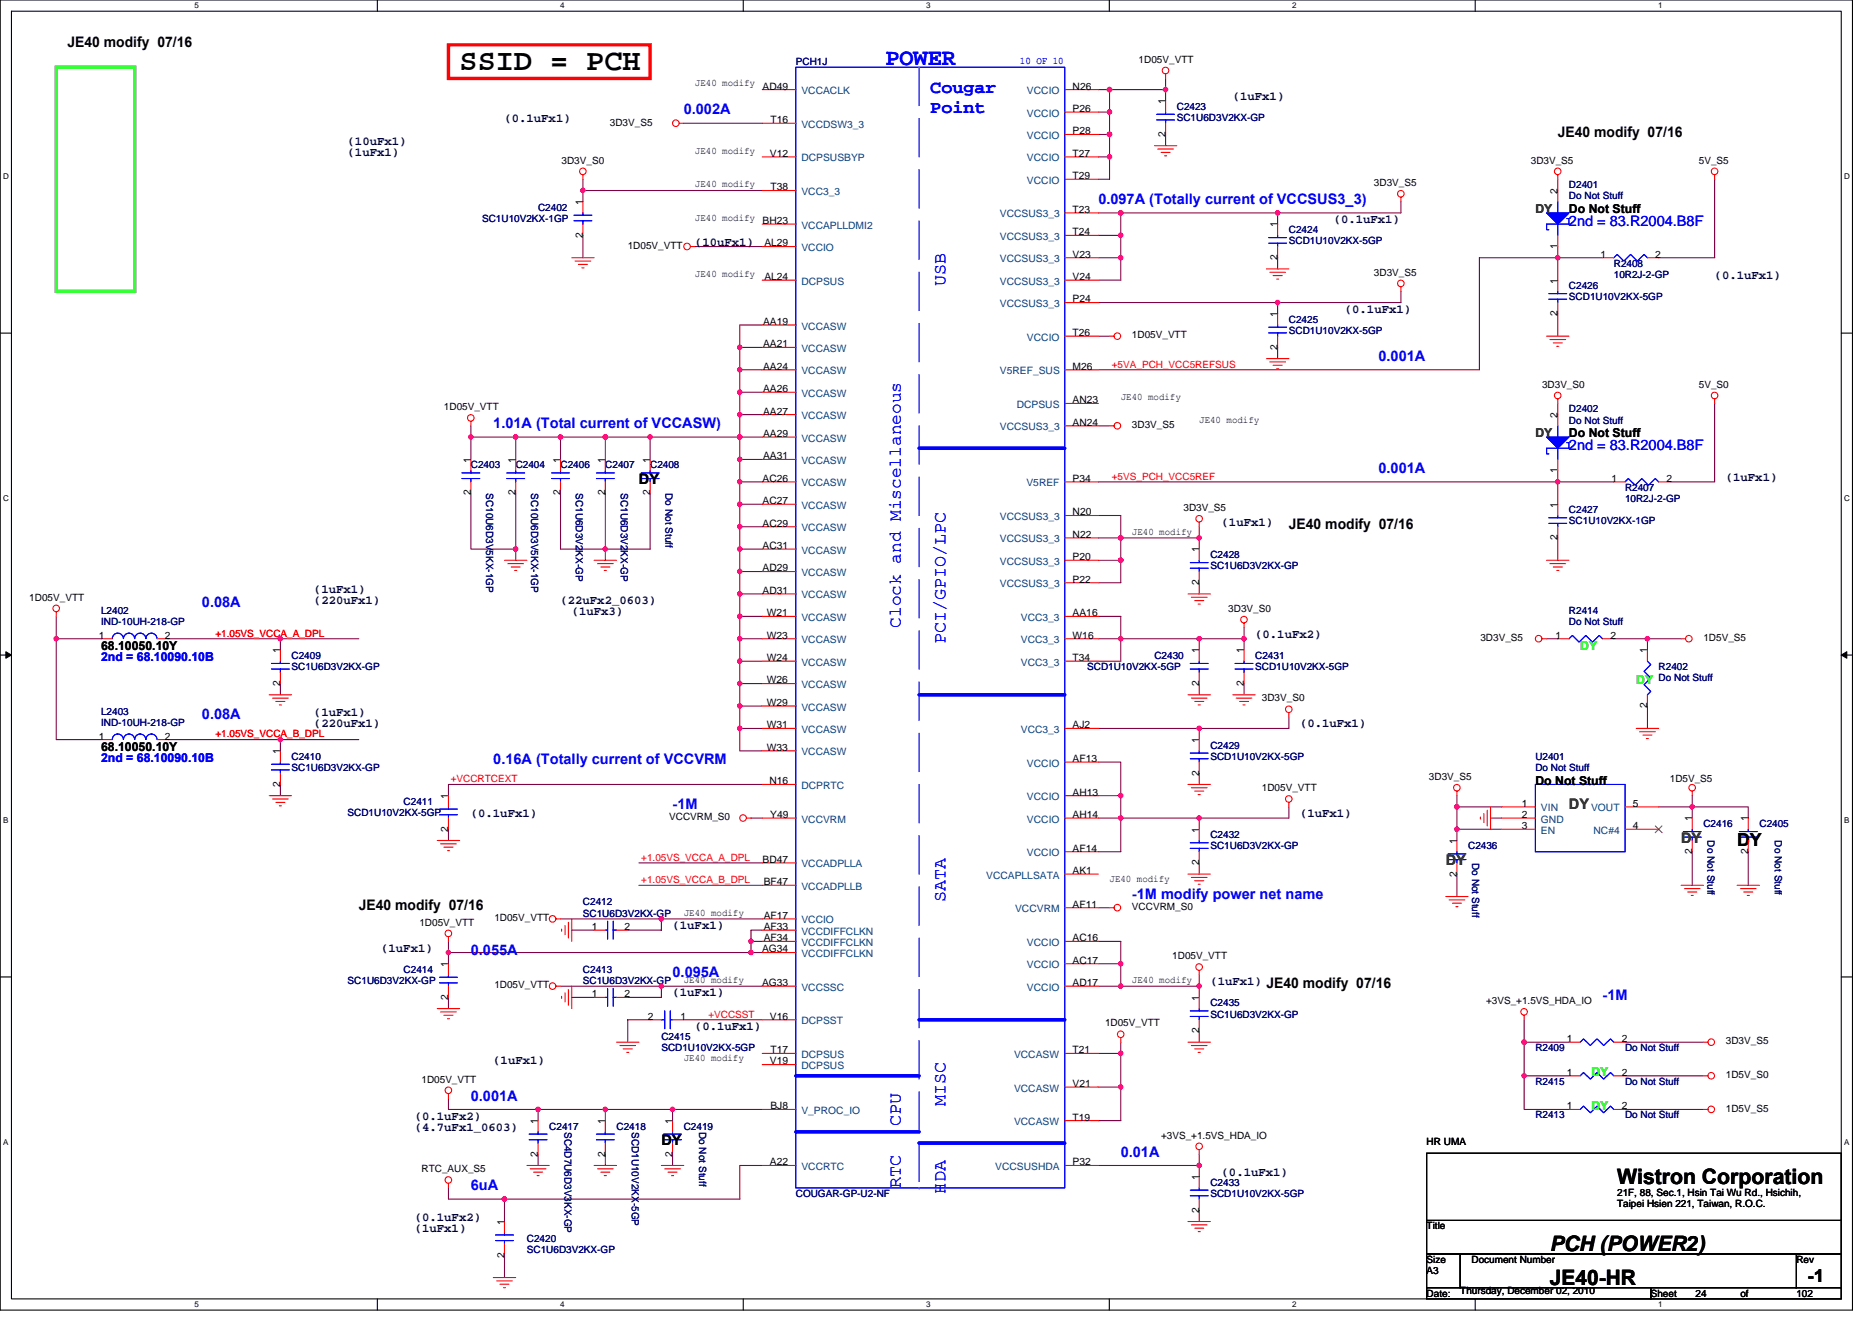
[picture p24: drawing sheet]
<svg xmlns="http://www.w3.org/2000/svg" width="297mm" height="210mm" viewBox="0 0 297 210" stroke-linecap="round" stroke-linejoin="round" font-family="sans-serif">
<defs><g id="words">
<text font-size="4.8" x="72.9" y="11.1">SSID = PCH</text>
<text font-size="3.7" fill="#00f" x="140.5" y="10.2">POWER</text>
<g font-size="3.4">
<text x="256.6" y="187.9">Wistron Corporation</text>
<text x="245.9" y="203.9">JE40-HR</text>
<text x="245.9" y="198.5">PCH (POWER2)</text>
</g>
<g font-size="2.8" fill="#00f">
<text x="147.6" y="14.8">Cougar</text>
<text x="147.6" y="18">Point</text>
<text x="150" y="45.3" transform="rotate(-90 150 45.3)">USB</text>
<text x="142.9" y="99.6" transform="rotate(-90 142.9 99.6)">Clock and Miscellaneous</text>
<text x="150" y="102.2" transform="rotate(-90 150 102.2)">PCI/GPIO/LPC</text>
<text x="150" y="143.1" transform="rotate(-90 150 143.1)">SATA</text>
<text x="142.9" y="178.7" transform="rotate(-90 142.9 178.7)">CPU</text>
<text x="150" y="175.5" transform="rotate(-90 150 175.5)">MISC</text>
<text x="142.9" y="188.5" transform="rotate(-90 142.9 188.5)">RTC</text>
<text x="150" y="189.4" transform="rotate(-90 150 189.4)">HDA</text>
</g>
<g font-size="2.8">
<text x="275.6" y="134.2">DY</text>
<text x="286.8" y="203.4">-1</text>
</g>
<g font-size="2.3">
<text x="10.7" y="7.5">JE40 modify 07/16</text>
<text x="247.2" y="21.7">JE40 modify 07/16</text>
<text x="101.4" y="76.8">DY</text>
<text x="204.5" y="83.9">JE40 modify 07/16</text>
<text x="56.9" y="144.4">JE40 modify 07/16</text>
<text x="201" y="156.8">JE40 modify 07/16</text>
<text x="104.9" y="181.7">DY</text>
</g>
<g font-size="2.3" fill="#00f">
<text x="108.5" y="18.1">0.002A</text>
<text x="174.3" y="32.4">0.097A (Totally current of VCCSUS3_3)</text>
<text x="249" y="35.9">2nd = 83.R2004.B8F</text>
<text x="218.7" y="57.3">0.001A</text>
<text x="78.3" y="67.9">1.01A (Total current of VCCASW)</text>
<text x="249" y="71.4">2nd = 83.R2004.B8F</text>
<text x="218.7" y="75">0.001A</text>
<text x="32" y="96.4">0.08A</text>
<text x="32" y="114.2">0.08A</text>
<text x="78.3" y="121.3">0.16A (Totally current of VCCVRM</text>
<text x="106.7" y="128.4">-1M</text>
<text x="179.6" y="142.6">-1M modify power net name</text>
<text x="74.7" y="151.5">0.055A</text>
<text x="106.7" y="155">0.095A</text>
<text x="254.3" y="158.6">-1M</text>
<text x="74.7" y="174.6">0.001A</text>
<text x="177.8" y="183.5">0.01A</text>
<text x="74.7" y="188.8">6uA</text>
</g>
<g font-size="2.3" fill="#008000">
<text x="249" y="128.4">DY</text>
<text x="229.4" y="137.3">DY</text>
<text x="266.7" y="133.7">DY</text>
</g>
<g font-size="1.9" fill="#000040">
<text x="195.6" y="15.9">(1uFx1)</text>
<text x="55.2" y="23">(10uFx1)</text>
<text x="80" y="19.4">(0.1uFx1)</text>
<text x="55.2" y="24.7">(1uFx1)</text>
<text x="211.6" y="35.4">(0.1uFx1)</text>
<text x="110.3" y="39">(10uFx1)</text>
<text x="272.1" y="44.3">(0.1uFx1)</text>
<text x="213.4" y="49.6">(0.1uFx1)</text>
<text x="273.9" y="76.3">(1uFx1)</text>
<text x="193.8" y="83.4">(1uFx1)</text>
<text x="49.8" y="95.9">(220uFx1)</text>
<text x="49.8" y="94.1">(1uFx1)</text>
<text x="88.9" y="95.9">(22uFx2_0603)</text>
<text x="90.7" y="97.6">(1uFx3)</text>
<text x="199.2" y="101.2">(0.1uFx2)</text>
<text x="49.8" y="113.6">(1uFx1)</text>
<text x="49.8" y="115.4">(220uFx1)</text>
<text x="206.3" y="115.4">(0.1uFx1)</text>
<text x="74.7" y="129.6">(0.1uFx1)</text>
<text x="206.3" y="129.6">(1uFx1)</text>
<text x="106.7" y="147.4">(1uFx1)</text>
<text x="60.5" y="151">(1uFx1)</text>
<text x="106.7" y="158.1">(1uFx1)</text>
<text x="192.1" y="156.3">(1uFx1)</text>
<text x="110.3" y="163.4">(0.1uFx1)</text>
<text x="78.3" y="168.8">(1uFx1)</text>
<text x="65.8" y="177.7">(0.1uFx2)</text>
<text x="65.8" y="179.4">(4.7uFx1_0603)</text>
<text x="193.8" y="186.5">(0.1uFx1)</text>
<text x="65.8" y="193.7">(0.1uFx2)</text>
<text x="65.8" y="195.4">(1uFx1)</text>
</g>
<g font-size="1.9" fill="#008000">
<text x="243.6" y="33.8">DY</text>
<text x="243.6" y="69.4">DY</text>
</g>
<g font-size="1.9">
<text x="249" y="33.8">Do Not Stuff</text>
<text x="249" y="69.4">Do Not Stuff</text>
<text x="16" y="103.2">68.10050.10Y</text>
<text x="16" y="119.2">68.10050.10Y</text>
<text x="243.6" y="124.5">Do Not Stuff</text>
</g>
<g font-size="1.9" fill="#00f">
<text x="16" y="104.9">2nd = 68.10090.10B</text>
<text x="16" y="120.9">2nd = 68.10090.10B</text>
</g>
<g font-size="1.9" fill="#0f0">
<text x="250.7" y="103.2">DY</text>
<text x="259.6" y="108.5">DY</text>
<text x="252.5" y="170.7">DY</text>
<text x="252.5" y="176.1">DY</text>
</g>
<g font-size="1.6" fill="#000080">
<text x="126.3" y="10.3">PCH1J</text>
<text x="186.7" y="17.4">C2423</text>
<text x="186.7" y="19.2">SC1U6D3V2KX-GP</text>
<text x="249" y="29.9">D2401</text>
<text x="76.5" y="35.2">SC1U10V2KX-1GP</text>
<text x="85.4" y="33.4">C2402</text>
<text x="249" y="31.6">Do Not Stuff</text>
<text x="204.5" y="37">C2424</text>
<text x="204.5" y="38.8">SCD1U10V2KX-5GP</text>
<text x="249" y="45.9">C2426</text>
<text x="249" y="47.6">SCD1U10V2KX-5GP</text>
<text x="256.1" y="42.3">R2408</text>
<text x="256.1" y="44.1">10R2J-2-GP</text>
<text x="204.5" y="51.2">C2425</text>
<text x="204.5" y="53">SCD1U10V2KX-5GP</text>
<text x="249" y="65.4">D2402</text>
<text x="249" y="67.2">Do Not Stuff</text>
<text x="74.7" y="74.3">C2403</text>
<text x="81.8" y="74.3">C2404</text>
<text x="88.9" y="74.3">C2406</text>
<text x="96.1" y="74.3">C2407</text>
<text x="103.2" y="74.3">C2408</text>
<text x="257.8" y="77.9">R2407</text>
<text x="77.1" y="78.2" transform="rotate(90 77.1 78.2)">SC10U6D3V5KX-1GP</text>
<text x="84.3" y="78.2" transform="rotate(90 84.3 78.2)">SC10U6D3V5KX-1GP</text>
<text x="91.4" y="78.2" transform="rotate(90 91.4 78.2)">SC1U6D3V2KX-GP</text>
<text x="98.5" y="78.2" transform="rotate(90 98.5 78.2)">SC1U6D3V2KX-GP</text>
<text x="105.6" y="78.2" transform="rotate(90 105.6 78.2)">Do Not Stuff</text>
<text x="249" y="81.4">C2427</text>
<text x="249" y="83.2">SC1U10V2KX-1GP</text>
<text x="257.8" y="79.7">10R2J-2-GP</text>
<text x="192.1" y="88.5">C2428</text>
<text x="192.1" y="90.3">SC1U6D3V2KX-GP</text>
<text x="16" y="97.4">L2402</text>
<text x="16" y="99.2">IND-10UH-218-GP</text>
<text x="249" y="97.4">R2414</text>
<text x="249" y="99.2">Do Not Stuff</text>
<text x="46.3" y="104.5">C2409</text>
<text x="46.3" y="106.3">SC1U6D3V2KX-GP</text>
<text x="172.5" y="106.3">SCD1U10V2KX-5GP</text>
<text x="183.2" y="104.5">C2430</text>
<text x="199.2" y="104.5">C2431</text>
<text x="199.2" y="106.3">SCD1U10V2KX-5GP</text>
<text x="263.2" y="106.3">R2402</text>
<text x="16" y="113.4">L2403</text>
<text x="263.2" y="108.1">Do Not Stuff</text>
<text x="16" y="115.2">IND-10UH-218-GP</text>
<text x="192.1" y="118.8">C2429</text>
<text x="46.3" y="120.5">C2410</text>
<text x="46.3" y="122.3">SC1U6D3V2KX-GP</text>
<text x="192.1" y="120.5">SCD1U10V2KX-5GP</text>
<text x="243.6" y="120.5">U2401</text>
<text x="243.6" y="122.3">Do Not Stuff</text>
<text x="55.2" y="129.4">SCD1U10V2KX-5GP</text>
<text x="64" y="127.7">C2411</text>
<text x="270.3" y="131.2">C2416</text>
<text x="279.2" y="131.2">C2405</text>
<text x="192.1" y="133">C2432</text>
<text x="192.1" y="134.8">SC1U6D3V2KX-GP</text>
<text x="233" y="134.8">C2436</text>
<text x="233.6" y="136.9" transform="rotate(90 233.6 136.9)">Do Not Stuff</text>
<text x="271" y="133.3" transform="rotate(90 271 133.3)">Do Not Stuff</text>
<text x="281.6" y="133.3" transform="rotate(90 281.6 133.3)">Do Not Stuff</text>
<text x="92.5" y="143.7">C2412</text>
<text x="92.5" y="145.4">SC1U6D3V2KX-GP</text>
<text x="64" y="154.3">C2414</text>
<text x="92.5" y="154.3">C2413</text>
<text x="55.2" y="156.1">SC1U6D3V2KX-GP</text>
<text x="92.5" y="156.1">SC1U6D3V2KX-GP</text>
<text x="192.1" y="159.7">C2435</text>
<text x="192.1" y="161.4">SC1U6D3V2KX-GP</text>
<text x="104.9" y="165">C2415</text>
<text x="104.9" y="166.8">SCD1U10V2KX-5GP</text>
<text x="243.6" y="166.8">R2409</text>
<text x="257.8" y="166.8">Do Not Stuff</text>
<text x="243.6" y="172.1">R2415</text>
<text x="257.8" y="172.1">Do Not Stuff</text>
<text x="87.2" y="179.2">C2417</text>
<text x="89.6" y="179.6" transform="rotate(90 89.6 179.6)">SC4D7U6D3V3KX-GP</text>
<text x="97.8" y="179.2">C2418</text>
<text x="100.3" y="179.6" transform="rotate(90 100.3 179.6)">SCD1U10V2KX-5GP</text>
<text x="108.5" y="179.2">C2419</text>
<text x="110.9" y="179.6" transform="rotate(90 110.9 179.6)">Do Not Stuff</text>
<text x="243.6" y="177.4">R2413</text>
<text x="257.8" y="177.4">Do Not Stuff</text>
<text x="126.3" y="189.9">COUGAR-GP-U2-NF</text>
<text x="192.1" y="188.1">C2433</text>
<text x="192.1" y="189.9">SCD1U10V2KX-5GP</text>
<text x="83.6" y="197">C2420</text>
<text x="83.6" y="198.8">SC1U6D3V2KX-GP</text>
</g>
<text font-size="1.6" fill="#00f" x="161.8" y="10.1">10 OF 10</text>
<g font-size="1.6">
<text x="180.7" y="9.9">1D05V_VTT</text>
<text x="110.3" y="13.7">JE40 modify</text>
<text x="121" y="14.2">AD49</text>
<text x="170.2" y="14.2">N26</text>
<text x="170.2" y="17.8">P26</text>
<text x="184.9" y="16.5" transform="rotate(-90 184.9 16.5)">1</text>
<text x="96.8" y="19.9">3D3V_S5</text>
<text x="122.3" y="19.5">T16</text>
<text x="170.2" y="21.3">P28</text>
<text x="184.9" y="21.7" transform="rotate(-90 184.9 21.7)">2</text>
<text x="89.1" y="26">3D3V_S0</text>
<text x="110.3" y="24.4">JE40 modify</text>
<text x="110.3" y="29.7">JE40 modify</text>
<text x="122.2" y="24.9">V12</text>
<text x="170.2" y="24.9">T27</text>
<text x="170.2" y="28.4">T29</text>
<text x="218" y="29.5">3D3V_S5</text>
<text x="242.9" y="26">3D3V_S5</text>
<text x="269.6" y="26">5V_S5</text>
<text x="92.5" y="32.5" transform="rotate(-90 92.5 32.5)">1</text>
<text x="110.3" y="35">JE40 modify</text>
<text x="121" y="35.5">BH23</text>
<text x="122.3" y="30.2">T38</text>
<text x="170.2" y="33.8">T23</text>
<text x="247.2" y="30.8" transform="rotate(-90 247.2 30.8)">2</text>
<text x="92.5" y="37.7" transform="rotate(-90 92.5 37.7)">2</text>
<text x="99.6" y="39.5">1D05V_VTT</text>
<text x="121.3" y="39.1">AL29</text>
<text x="170.2" y="40.9">V23</text>
<text x="170.2" y="37.3">T24</text>
<text x="202.7" y="41.3" transform="rotate(-90 202.7 41.3)">2</text>
<text x="202.7" y="36.1" transform="rotate(-90 202.7 36.1)">1</text>
<text x="247.2" y="39.5" transform="rotate(-90 247.2 39.5)">1</text>
<text x="253.9" y="40.9">1</text>
<text x="262.7" y="40.9">2</text>
<text x="110.3" y="43.9">JE40 modify</text>
<text x="121.3" y="44.4">AL24</text>
<text x="170.2" y="48">P24</text>
<text x="170.2" y="44.4">V24</text>
<text x="218" y="43.7">3D3V_S5</text>
<text x="247.2" y="45" transform="rotate(-90 247.2 45)">1</text>
<text x="121.1" y="51.5">AA19</text>
<text x="170.2" y="53.3">T26</text>
<text x="179.6" y="53.7">1D05V_VTT</text>
<text x="202.7" y="50.3" transform="rotate(-90 202.7 50.3)">1</text>
<text x="247.2" y="50.2" transform="rotate(-90 247.2 50.2)">2</text>
<text x="121.1" y="55.1">AA21</text>
<text x="121.1" y="58.7">AA24</text>
<text x="170.2" y="58.7">M26</text>
<text x="202.7" y="55.5" transform="rotate(-90 202.7 55.5)">2</text>
<text x="70.4" y="65.1">1D05V_VTT</text>
<text x="121.1" y="65.8">AA27</text>
<text x="121.1" y="62.2">AA26</text>
<text x="170.2" y="64">AN23</text>
<text x="177.8" y="63.5">JE40 modify</text>
<text x="244.7" y="61.5">3D3V_S0</text>
<text x="269.6" y="61.5">5V_S0</text>
<text x="121.1" y="69.3">AA29</text>
<text x="170.2" y="67.5">AN24</text>
<text x="179.6" y="67.9">3D3V_S5</text>
<text x="190.3" y="67">JE40 modify</text>
<text x="247.2" y="66.3" transform="rotate(-90 247.2 66.3)">2</text>
<text x="74.7" y="73.4" transform="rotate(-90 74.7 73.4)">1</text>
<text x="81.8" y="73.4" transform="rotate(-90 81.8 73.4)">1</text>
<text x="88.9" y="73.4" transform="rotate(-90 88.9 73.4)">1</text>
<text x="96" y="73.4" transform="rotate(-90 96 73.4)">1</text>
<text x="103.1" y="73.4" transform="rotate(-90 103.1 73.4)">1</text>
<text x="121" y="76.4">AC26</text>
<text x="121.1" y="72.9">AA31</text>
<text x="170.2" y="76.4">P34</text>
<text x="247.2" y="75.1" transform="rotate(-90 247.2 75.1)">1</text>
<text x="255.7" y="76.4">1</text>
<text x="264.4" y="76.4">2</text>
<text x="74.7" y="78.6" transform="rotate(-90 74.7 78.6)">2</text>
<text x="81.8" y="78.6" transform="rotate(-90 81.8 78.6)">2</text>
<text x="88.9" y="78.6" transform="rotate(-90 88.9 78.6)">2</text>
<text x="96" y="78.6" transform="rotate(-90 96 78.6)">2</text>
<text x="103.1" y="78.6" transform="rotate(-90 103.1 78.6)">2</text>
<text x="121" y="80">AC27</text>
<text x="121" y="83.5">AC29</text>
<text x="170.2" y="81.8">N20</text>
<text x="187.8" y="81.1">3D3V_S5</text>
<text x="247.2" y="80.5" transform="rotate(-90 247.2 80.5)">1</text>
<text x="121" y="87.1">AC31</text>
<text x="170.2" y="85.3">N22</text>
<text x="170.2" y="88.9">P20</text>
<text x="179.6" y="84.8">JE40 modify</text>
<text x="190.3" y="87.7" transform="rotate(-90 190.3 87.7)">1</text>
<text x="247.2" y="85.7" transform="rotate(-90 247.2 85.7)">2</text>
<text x="4.7" y="95.3">1D05V_VTT</text>
<text x="121" y="90.7">AD29</text>
<text x="121" y="94.2">AD31</text>
<text x="170.2" y="92.4">P22</text>
<text x="190.3" y="92.8" transform="rotate(-90 190.3 92.8)">2</text>
<text x="15.7" y="101.3">1</text>
<text x="26.2" y="101.3">2</text>
<text x="121.7" y="97.8">W21</text>
<text x="121.7" y="101.3">W23</text>
<text x="170.2" y="97.8">AA16</text>
<text x="170.2" y="101.3">W16</text>
<text x="194.9" y="97.1">3D3V_S0</text>
<text x="234.9" y="101.7">3D3V_S5</text>
<text x="246.8" y="101.3">1</text>
<text x="255.5" y="101.3">2</text>
<text x="270.3" y="101.7">1D5V_S5</text>
<text x="44.5" y="103.7" transform="rotate(-90 44.5 103.7)">1</text>
<text x="121.7" y="104.9">W24</text>
<text x="170.2" y="104.9">T34</text>
<text x="190.3" y="103.7" transform="rotate(-90 190.3 103.7)">1</text>
<text x="197.4" y="103.7" transform="rotate(-90 197.4 103.7)">1</text>
<text x="261.4" y="103.7" transform="rotate(-90 261.4 103.7)">1</text>
<text x="44.5" y="108.8" transform="rotate(-90 44.5 108.8)">2</text>
<text x="121.7" y="108.4">W26</text>
<text x="121.7" y="112">W29</text>
<text x="190.3" y="108.8" transform="rotate(-90 190.3 108.8)">2</text>
<text x="197.4" y="108.8" transform="rotate(-90 197.4 108.8)">2</text>
<text x="200.2" y="111.3">3D3V_S0</text>
<text x="261.4" y="112.4" transform="rotate(-90 261.4 112.4)">2</text>
<text x="15.7" y="117.3">1</text>
<text x="26.2" y="117.3">2</text>
<text x="44.5" y="119.7" transform="rotate(-90 44.5 119.7)">1</text>
<text x="121.7" y="115.5">W31</text>
<text x="121.7" y="119.1">W33</text>
<text x="170.2" y="115.5">AJ2</text>
<text x="190.3" y="117.9" transform="rotate(-90 190.3 117.9)">1</text>
<text x="44.5" y="124.8" transform="rotate(-90 44.5 124.8)">2</text>
<text x="122.1" y="124.4">N16</text>
<text x="170.2" y="120.9">AF13</text>
<text x="190.3" y="123.1" transform="rotate(-90 190.3 123.1)">2</text>
<text x="200.2" y="125.5">1D05V_VTT</text>
<text x="226.7" y="123.7">3D3V_S5</text>
<text x="265" y="124.1">1D5V_S5</text>
<text x="71.1" y="132" transform="rotate(-90 71.1 132)">2</text>
<text x="71.1" y="126.8" transform="rotate(-90 71.1 126.8)">1</text>
<text x="106.2" y="130.2">VCCVRM_S0</text>
<text x="122.2" y="129.8">Y49</text>
<text x="170.2" y="126.2">AH13</text>
<text x="170.2" y="129.8">AH14</text>
<text x="241.5" y="128">1</text>
<text x="241.5" y="129.8">2</text>
<text x="241.5" y="131.6">3</text>
<text x="259.1" y="131.6">4</text>
<text x="259.1" y="128">5</text>
<text x="268.5" y="130.3" transform="rotate(-90 268.5 130.3)">1</text>
<text x="277.4" y="130.3" transform="rotate(-90 277.4 130.3)">1</text>
<text x="121" y="136.9">BD47</text>
<text x="170.2" y="135.1">AF14</text>
<text x="190.3" y="137.3" transform="rotate(-90 190.3 137.3)">2</text>
<text x="190.3" y="132.1" transform="rotate(-90 190.3 132.1)">1</text>
<text x="231.2" y="133.9" transform="rotate(-90 231.2 133.9)">1</text>
<text x="268.5" y="135.5" transform="rotate(-90 268.5 135.5)">2</text>
<text x="277.4" y="135.5" transform="rotate(-90 277.4 135.5)">2</text>
<text x="121.2" y="140.4">BF47</text>
<text x="170.2" y="144">AF11</text>
<text x="170.2" y="138.7">AK1</text>
<text x="176.1" y="139.9">JE40 modify</text>
<text x="231.2" y="139.1" transform="rotate(-90 231.2 139.1)">2</text>
<text x="66.5" y="146.9">1D05V_VTT</text>
<text x="78.4" y="146.2">1D05V_VTT</text>
<text x="93.9" y="147.6">1</text>
<text x="99.1" y="147.6">2</text>
<text x="108.5" y="145.3">JE40 modify</text>
<text x="121.2" y="147.6">AF33</text>
<text x="121.2" y="149.3">AF34</text>
<text x="121.2" y="145.8">AF17</text>
<text x="170.2" y="149.3">AC16</text>
<text x="179.6" y="144.4">VCCVRM_S0</text>
<text x="71.1" y="153.4" transform="rotate(-90 71.1 153.4)">1</text>
<text x="108.5" y="155.9">JE40 modify</text>
<text x="120.9" y="151.1">AG34</text>
<text x="170.2" y="152.9">AC17</text>
<text x="179.6" y="155.9">JE40 modify</text>
<text x="186" y="152.2">1D05V_VTT</text>
<text x="71.1" y="158.6" transform="rotate(-90 71.1 158.6)">2</text>
<text x="78.4" y="156.8">1D05V_VTT</text>
<text x="93.9" y="158.2">1</text>
<text x="99.1" y="158.2">2</text>
<text x="102.8" y="161.8">2</text>
<text x="108" y="161.8">1</text>
<text x="120.9" y="156.4">AG33</text>
<text x="122.2" y="161.8">V16</text>
<text x="170.2" y="156.4">AD17</text>
<text x="190.3" y="158.8" transform="rotate(-90 190.3 158.8)">1</text>
<text x="235.8" y="159.3">+3VS_+1.5VS_HDA_IO</text>
<text x="122.3" y="167.1">T17</text>
<text x="170.2" y="167.1">T21</text>
<text x="175.3" y="162.9">1D05V_VTT</text>
<text x="190.3" y="164" transform="rotate(-90 190.3 164)">2</text>
<text x="248.6" y="165.3">1</text>
<text x="257.3" y="165.3">2</text>
<text x="273.9" y="165.7">3D3V_S5</text>
<text x="66.9" y="171.7">1D05V_VTT</text>
<text x="108.5" y="168.4">JE40 modify</text>
<text x="122.2" y="168.9">V19</text>
<text x="170.2" y="172.4">V21</text>
<text x="248.6" y="170.7">1</text>
<text x="257.3" y="170.7">2</text>
<text x="273.9" y="171">1D5V_S0</text>
<text x="85.4" y="178.3" transform="rotate(-90 85.4 178.3)">1</text>
<text x="96" y="178.3" transform="rotate(-90 96 178.3)">1</text>
<text x="106.7" y="178.3" transform="rotate(-90 106.7 178.3)">1</text>
<text x="122.3" y="176">BJ8</text>
<text x="170.2" y="177.8">T19</text>
<text x="248.6" y="176">1</text>
<text x="257.3" y="176">2</text>
<text x="273.9" y="176.4">1D5V_S5</text>
<text x="66.9" y="186">RTC_AUX_S5</text>
<text x="85.4" y="183.5" transform="rotate(-90 85.4 183.5)">2</text>
<text x="96" y="183.5" transform="rotate(-90 96 183.5)">2</text>
<text x="106.7" y="183.5" transform="rotate(-90 106.7 183.5)">2</text>
<text x="122.2" y="184.9">A22</text>
<text x="170.2" y="184.9">P32</text>
<text x="184.2" y="180.6">+3VS_+1.5VS_HDA_IO</text>
<text x="226.4" y="181.7">HR UMA</text>
<text x="190.3" y="187.2" transform="rotate(-90 190.3 187.2)">1</text>
<text x="256.6" y="189.7">21F, 88, Sec.1, Hsin Tai Wu Rd., Hsichih,</text>
<text x="256.6" y="191.5">Taipei Hsien 221, Taiwan, R.O.C.</text>
<text x="80" y="194.3" transform="rotate(-90 80 194.3)">1</text>
<text x="190.3" y="192.4" transform="rotate(-90 190.3 192.4)">2</text>
<text x="226.4" y="195.1">Title</text>
<text x="80" y="199.5" transform="rotate(-90 80 199.5)">2</text>
<text x="226.4" y="202.2">A3</text>
<text x="226.4" y="200.4">Size</text>
<text x="233.5" y="200.4">Document Number</text>
<text x="285" y="200.4">Rev</text>
<text x="226.4" y="205.7">Date:</text>
<text x="231.7" y="205.4">Thursday, December 02, 2010</text>
<text x="261.9" y="205.7">Sheet</text>
<text x="269" y="205.7">24</text>
<text x="276.2" y="205.7">of</text>
<text x="285" y="205.7">102</text>
</g>
<g font-size="1.6" fill="#004080">
<text x="127.2" y="14.9">VCCACLK</text>
<text x="163" y="14.9">VCCIO</text>
<text x="127.2" y="20.3">VCCDSW3_3</text>
<text x="163" y="18.5">VCCIO</text>
<text x="163" y="22.1">VCCIO</text>
<text x="127.2" y="25.6">DCPSUSBYP</text>
<text x="163" y="25.6">VCCIO</text>
<text x="163" y="29.2">VCCIO</text>
<text x="127.2" y="30.9">VCC3_3</text>
<text x="158.7" y="34.5">VCCSUS3_3</text>
<text x="127.2" y="39.8">VCCIO</text>
<text x="127.2" y="36.3">VCCAPLLDMI2</text>
<text x="158.7" y="41.6">VCCSUS3_3</text>
<text x="158.7" y="38.1">VCCSUS3_3</text>
<text x="127.2" y="45.2">DCPSUS</text>
<text x="158.7" y="45.2">VCCSUS3_3</text>
<text x="127.2" y="52.3">VCCASW</text>
<text x="158.7" y="48.7">VCCSUS3_3</text>
<text x="127.2" y="55.8">VCCASW</text>
<text x="127.2" y="59.4">VCCASW</text>
<text x="158.7" y="59.4">V5REF_SUS</text>
<text x="163" y="54.1">VCCIO</text>
<text x="127.2" y="62.9">VCCASW</text>
<text x="161.3" y="64.7">DCPSUS</text>
<text x="127.2" y="66.5">VCCASW</text>
<text x="127.2" y="70.1">VCCASW</text>
<text x="158.7" y="68.3">VCCSUS3_3</text>
<text x="127.2" y="73.6">VCCASW</text>
<text x="127.2" y="77.2">VCCASW</text>
<text x="162.9" y="77.2">V5REF</text>
<text x="127.2" y="80.7">VCCASW</text>
<text x="158.7" y="82.5">VCCSUS3_3</text>
<text x="127.2" y="84.3">VCCASW</text>
<text x="127.2" y="87.8">VCCASW</text>
<text x="158.7" y="86.1">VCCSUS3_3</text>
<text x="158.7" y="89.6">VCCSUS3_3</text>
<text x="127.2" y="91.4">VCCASW</text>
<text x="127.2" y="95">VCCASW</text>
<text x="158.7" y="93.2">VCCSUS3_3</text>
<text x="127.2" y="98.5">VCCASW</text>
<text x="162" y="98.5">VCC3_3</text>
<text x="127.2" y="102.1">VCCASW</text>
<text x="127.2" y="105.6">VCCASW</text>
<text x="162" y="105.6">VCC3_3</text>
<text x="162" y="102.1">VCC3_3</text>
<text x="127.2" y="109.2">VCCASW</text>
<text x="127.2" y="112.7">VCCASW</text>
<text x="127.2" y="116.3">VCCASW</text>
<text x="127.2" y="119.8">VCCASW</text>
<text x="162" y="116.3">VCC3_3</text>
<text x="127.2" y="125.2">DCPRTC</text>
<text x="163" y="121.6">VCCIO</text>
<text x="127.2" y="130.5">VCCVRM</text>
<text x="163" y="127">VCCIO</text>
<text x="163" y="130.5">VCCIO</text>
<text x="244.5" y="128.7">VIN</text>
<text x="244.5" y="130.5">GND</text>
<text x="252.5" y="128.7">VOUT</text>
<text x="127.2" y="137.6">VCCADPLLA</text>
<text x="163" y="135.8">VCCIO</text>
<text x="244.5" y="132.3">EN</text>
<text x="252.9" y="132.3">NC#4</text>
<text x="127.2" y="141.2">VCCADPLLB</text>
<text x="156.5" y="139.4">VCCAPLLSATA</text>
<text x="127.2" y="148.3">VCCDIFFCLKN</text>
<text x="127.2" y="146.5">VCCIO</text>
<text x="161.1" y="144.7">VCCVRM</text>
<text x="127.2" y="150.1">VCCDIFFCLKN</text>
<text x="127.2" y="151.8">VCCDIFFCLKN</text>
<text x="163" y="150.1">VCCIO</text>
<text x="163" y="153.6">VCCIO</text>
<text x="127.2" y="157.2">VCCSSC</text>
<text x="163" y="157.2">VCCIO</text>
<text x="127.2" y="167.9">DCPSUS</text>
<text x="127.2" y="162.5">DCPSST</text>
<text x="160.9" y="167.9">VCCASW</text>
<text x="127.2" y="169.6">DCPSUS</text>
<text x="160.9" y="173.2">VCCASW</text>
<text x="127.2" y="176.7">V_PROC_IO</text>
<text x="160.9" y="178.5">VCCASW</text>
<text x="127.2" y="185.6">VCCRTC</text>
<text x="157.9" y="185.6">VCCSUSHDA</text>
</g>
<g font-size="1.6" fill="#f00">
<text x="176.4" y="58.3">+5VA_PCH_VCC5REFSUS</text>
<text x="176.4" y="76.1">+5VS_PCH_VCC5REF</text>
<text x="34.2" y="101">+1.05VS_VCCA_A_DPL</text>
<text x="34.2" y="117">+1.05VS_VCCA_B_DPL</text>
<text x="71.5" y="124.1">+VCCRTCEXT</text>
<text x="101.7" y="136.5">+1.05VS_VCCA_A_DPL</text>
<text x="101.7" y="140.1">+1.05VS_VCCA_B_DPL</text>
<text x="112.4" y="161.4">+VCCSST</text>
</g>
<g font-size="1.3">
<text x="30.8" y="1.3">5</text>
<text x="88.9" y="1.3">4</text>
<text x="147" y="1.3">3</text>
<text x="205" y="1.3">2</text>
<text x="263.1" y="1.3">1</text>
<text x=".5" y="28.4">D</text>
<text x="292.6" y="28.4">D</text>
<text x=".5" y="79.5">C</text>
<text x="292.6" y="79.5">C</text>
<text x=".5" y="130.6">B</text>
<text x="292.6" y="130.6">B</text>
<text x=".5" y="181.7">A</text>
<text x="292.6" y="181.7">A</text>
<text x="30.8" y="207.4">5</text>
<text x="88.9" y="207.4">4</text>
<text x="147" y="207.4">3</text>
<text x="205" y="207.4">2</text>
<text x="263.1" y="207.4">1</text>
</g>
</g></defs>
<path d="M0 0h293.9v207.9h-293.9zM1.8 1.8h290.4v204.3h-290.4z" fill="none" stroke="#000" stroke-width=".17"/>
<g fill="#fff">
<path d="M30.8 .2h.7v1.4h-.7z"/>
<path d="M30.8 206.3h.7v1.4h-.7z"/>
</g>
<path d="M59.9 0v1.8M59.9 206.1v1.8" fill="none" stroke="#000" stroke-width=".17"/>
<g fill="#fff">
<path d="M88.9 .2h.7v1.4h-.7z"/>
<path d="M88.9 206.3h.7v1.4h-.7z"/>
</g>
<path d="M117.9 0v1.8M117.9 206.1v1.8" fill="none" stroke="#000" stroke-width=".17"/>
<g fill="#fff">
<path d="M147 .2h.7v1.4h-.7z"/>
<path d="M147 206.3h.7v1.4h-.7z"/>
</g>
<path d="M176 0v1.8M176 206.1v1.8" fill="none" stroke="#000" stroke-width=".17"/>
<g fill="#fff">
<path d="M205 .2h.7v1.4h-.7z"/>
<path d="M205 206.3h.7v1.4h-.7z"/>
</g>
<path d="M234.1 0v1.8M234.1 206.1v1.8" fill="none" stroke="#000" stroke-width=".17"/>
<g fill="#fff">
<path d="M263.1 .2h.7v1.4h-.7z"/>
<path d="M263.1 206.3h.7v1.4h-.7z"/>
<path d="M.5 27.3h.9v1.4h-.9z"/>
<path d="M292.6 27.3h.9v1.4h-.9z"/>
<path d="M.5 78.4h.9v1.4h-.9z"/>
<path d="M292.6 78.4h.9v1.4h-.9z"/>
</g>
<path d="M0 52.9h1.8M292.2 52.9h1.7" fill="none" stroke="#000" stroke-width=".17"/>
<g fill="#fff">
<path d="M.5 129.5h.8v1.4h-.8z"/>
<path d="M292.6 129.5h.9v1.4h-.9z"/>
</g>
<path d="M0 103.9h1.8M292.2 103.9h1.7" fill="none" stroke="#000" stroke-width=".17"/>
<path d="M.9 103.4l.9 .5-.9 .5zM292.2 103.9l.8-.5v1z" fill="#000" stroke="#000" stroke-width=".16"/>
<g fill="#fff">
<path d="M.5 180.5h.8v1.4h-.8z"/>
<path d="M292.6 180.5h.9v1.4h-.9z"/>
</g>
<path d="M0 155h1.8M292.2 155h1.7M226.4 199h5.3v5.3h-5.3zM226.4 183h65.8v10.6h-65.8zM226.4 193.6h65.8v5.4h-65.8zM231.7 199h53.3v5.3h-53.3zM285 199h7.2v5.3h-7.2zM226.4 204.3h35.5v1.8h-35.5zM261.9 204.3h30.3v1.8h-30.3z" fill="none" stroke="#000" stroke-width=".17"/>
<g fill="none" stroke="#800040" stroke-width=".17">
<path d="M108.5 19.6h12.4M174.3 17.8h1.8M174.3 14.2h10.7M176.1 14.2v14.2h-1.8M185 12.4v3.6M92.5 28.4v3.6M92.5 37.3v3.6M92.5 30.2h28.4M110.3 39.1h10.6M174.3 21.3h1.8M174.3 24.9h1.8M174.3 37.3h3.5"/>
<path d="M177.8 33.8v10.6h-3.5M185 21.3v1.8M202.7 33.8v1.8M222.3 32v1.8h-48M247.2 28.4v1.8M247.2 39.1v5.3M272.1 28.4v12.5h-8.9M117.4 58.7v3.5M117.4 58.7h3.5M120.9 55.1h-3.5v3.6M120.9 51.6h-3.5v3.5M174.3 40.9h3.5"/>
<path d="M174.3 53.3h1.8M202.7 40.9v1.8M202.7 48v1.8M202.7 55.1v1.8M222.3 46.2v1.8h-48M247.2 49.8v3.5M254.3 40.9h-19.6v17.8h-60.4M74.7 78.2v8.9h7.1M74.7 67.6v5.3M81.8 69.3v3.6M81.8 78.2v10.7M88.9 78.2v8.9h14.3v-8.9"/>
<path d="M88.9 69.3v3.6M96.1 69.3v3.6M96.1 78.2v10.7M103.2 69.3v3.6M117.4 65.8v3.5h-42.7M117.4 72.9v3.6M117.4 65.8h3.5M117.4 72.9h3.5M120.9 76.5h-3.5v3.5M120.9 69.3h-3.5v3.6M120.9 62.2h-3.5v3.6M174.3 76.5h81.8"/>
<path d="M174.3 67.6h1.8M247.2 64v1.8M247.2 74.7v5.3M272.1 64v12.5h-7.1M8.9 97.8v19.5h7.1M117.4 83.6v3.5h3.5M117.4 80v3.6M117.4 87.1v24.9M117.4 80h3.5M117.4 90.7h3.5M117.4 83.6h3.5M117.4 97.8h3.5"/>
<path d="M117.4 94.2h3.5M174.3 81.8h3.5v10.7h-3.5M174.3 97.8h3.5v7.1h-3.5M174.3 85.3h16M174.3 88.9h3.5M190.3 83.6v3.5M190.3 92.5v1.7M197.4 99.6v1.7M247.2 85.3v3.6M8.9 101.3h7.1M26.7 101.3h30.2M26.7 117.3h30.2"/>
<path d="M44.5 101.3v1.8M44.5 108.5v1.7M44.5 117.3v1.8M117.4 112v3.6h3.5M117.4 104.9h3.5M117.4 115.6v3.5h3.5M117.4 101.3h3.5M117.4 108.5h3.5M117.4 112h3.5M174.3 101.3h16M190.3 101.3h7.1v1.8M190.3 101.3v1.8"/>
<path d="M190.3 108.5v1.7M190.3 115.6v1.7M197.4 108.5v1.7M204.5 113.8v1.8h-30.2M245.4 101.3h1.8M256.1 101.3h5.3v1.8M261.4 112v3.6M261.4 101.3h5.3M44.5 124.5v1.7M71.2 131.6v1.7M101.4 136.9h19.5M119.2 129.8h1.7"/>
<path d="M120.9 124.5h-49.7v1.7M174.3 126.2h3.5v8.9h-3.5M174.3 120.9h3.5v5.3M190.3 122.7v1.8M190.3 129.8v1.8M190.3 136.9v1.8M204.5 128v1.8h-30.2M231.2 131.6h7.1M231.2 126.2v7.1M231.2 138.7v3.5M231.2 128h7.1M236.5 129.8h1.8"/>
<path d="M263.2 128h14.2v1.8M268.5 126.2v3.6M268.5 135.1v5.4M277.4 135.1v5.4M71.2 149.4v3.5M71.2 158.2v1.8M71.2 151.1h48M88.9 145.8h16v1.8h-5.3M88.9 156.5h32M90.7 147.6h3.6M90.7 158.2h3.6M101.4 140.5h19.5"/>
<path d="M104.9 145.8h16M104.9 156.5v1.7h-5.3M119.2 149.4v1.7h1.7M119.2 149.4h1.7M120.9 147.6h-1.7v1.8M174.3 149.4h3.5v7.1M174.3 156.5h16M174.3 144h1.8M174.3 152.9h3.5M190.3 154.7v3.5M71.2 174.2v1.8h49.7M85.4 176v1.8"/>
<path d="M96.1 176v1.8M103.2 161.8h-3.6v3.6M106.7 176v1.8M108.5 161.8h12.4M174.3 172.5h3.5M174.3 167.1h3.5M177.8 165.4v12.4h-3.5M190.3 163.6v1.8M241.8 170.7v5.3h7.2M241.8 170.7h7.2M241.8 161.8v8.9M241.8 165.4h7.2"/>
<path d="M257.8 170.7h12.5M257.8 176h12.5M257.8 165.4h12.5M71.2 188.5v1.7h8.8v3.6M80 199.1v3.6M85.4 183.1v1.8M96.1 183.1v1.8M106.7 183.1v1.8M120.9 184.9h-3.5v5.3h-37.4M174.3 184.9h16M190.3 183.1v3.6M190.3 192v1.8"/>
</g>
<g fill="#f0f" stroke="#f0f" stroke-width=".17">
<circle cx="241.8" cy="170.7" r=".35"/>
<circle cx="247.2" cy="76.4" r=".35"/>
<circle cx="117.4" cy="80" r=".35"/>
<circle cx="177.8" cy="40.9" r=".35"/>
<circle cx="176" cy="24.9" r=".35"/>
<circle cx="117.4" cy="69.3" r=".35"/>
<circle cx="103.2" cy="69.3" r=".35"/>
<circle cx="247.2" cy="40.9" r=".35"/>
<circle cx="177.8" cy="33.8" r=".35"/>
<circle cx="190.3" cy="129.8" r=".35"/>
<circle cx="177.8" cy="172.5" r=".35"/>
<circle cx="117.4" cy="55.1" r=".35"/>
<circle cx="106.7" cy="176" r=".35"/>
<circle cx="177.8" cy="129.8" r=".35"/>
<circle cx="117.4" cy="83.6" r=".35"/>
<circle cx="261.4" cy="101.3" r=".35"/>
<circle cx="117.4" cy="87.1" r=".35"/>
<circle cx="88.9" cy="69.3" r=".35"/>
<circle cx="81.8" cy="69.3" r=".35"/>
<circle cx="85.4" cy="176" r=".35"/>
<circle cx="96" cy="87.1" r=".35"/>
<circle cx="44.5" cy="101.3" r=".35"/>
<circle cx="8.9" cy="101.3" r=".35"/>
<circle cx="96" cy="176" r=".35"/>
<circle cx="96" cy="69.3" r=".35"/>
<circle cx="44.5" cy="117.3" r=".35"/>
<circle cx="177.8" cy="152.9" r=".35"/>
<circle cx="177.8" cy="85.3" r=".35"/>
<circle cx="197.4" cy="101.3" r=".35"/>
<circle cx="190.3" cy="101.3" r=".35"/>
<circle cx="104.9" cy="145.8" r=".35"/>
<circle cx="117.4" cy="58.7" r=".35"/>
<circle cx="190.3" cy="156.5" r=".35"/>
<circle cx="177.8" cy="156.5" r=".35"/>
<circle cx="190.3" cy="85.3" r=".35"/>
<circle cx="177.8" cy="126.2" r=".35"/>
<circle cx="117.4" cy="72.9" r=".35"/>
<circle cx="177.8" cy="88.9" r=".35"/>
<circle cx="117.4" cy="115.6" r=".35"/>
<circle cx="177.8" cy="101.3" r=".35"/>
<circle cx="184.9" cy="14.2" r=".35"/>
<circle cx="176" cy="14.2" r=".35"/>
<circle cx="117.4" cy="94.2" r=".35"/>
<circle cx="117.4" cy="108.4" r=".35"/>
<circle cx="117.4" cy="90.7" r=".35"/>
<circle cx="117.4" cy="104.9" r=".35"/>
<circle cx="117.4" cy="97.8" r=".35"/>
<circle cx="117.4" cy="101.3" r=".35"/>
<circle cx="176" cy="21.3" r=".35"/>
<circle cx="176" cy="17.8" r=".35"/>
<circle cx="80" cy="190.2" r=".35"/>
<circle cx="177.8" cy="167.1" r=".35"/>
<circle cx="119.2" cy="149.3" r=".35"/>
<circle cx="202.7" cy="33.8" r=".35"/>
<circle cx="81.8" cy="87.1" r=".35"/>
<circle cx="117.4" cy="62.2" r=".35"/>
<circle cx="202.7" cy="48" r=".35"/>
<circle cx="117.4" cy="76.4" r=".35"/>
<circle cx="177.8" cy="37.3" r=".35"/>
<circle cx="190.3" cy="184.9" r=".35"/>
<circle cx="117.4" cy="112" r=".35"/>
<circle cx="190.3" cy="115.6" r=".35"/>
<circle cx="117.4" cy="65.8" r=".35"/>
<circle cx="268.5" cy="128" r=".35"/>
<circle cx="231.2" cy="131.6" r=".35"/>
<circle cx="231.2" cy="128" r=".35"/>
<circle cx="241.8" cy="165.3" r=".35"/>
<circle cx="74.7" cy="69.3" r=".35"/>
<circle cx="119.2" cy="151.1" r=".35"/>
<circle cx="71.1" cy="151.1" r=".35"/>
<circle cx="104.9" cy="156.5" r=".35"/>
<circle cx="92.5" cy="30.2" r=".35"/>
</g>
<g fill="none" stroke="#f00" stroke-width=".17">
<path d="M107.8 19.6h.7M120.9 19.6h5.4M120.9 14.2h5.4M168.9 14.2h5.4M168.9 17.8h5.4M185 11.7v.7M185 16v1.8M185 19.6v1.7M92.5 27.7v.7M92.5 32v1.8M92.5 35.6v1.7M109.6 39.1h.7"/>
<path d="M120.9 39.1h5.4M120.9 24.9h5.4M120.9 35.6h5.4M120.9 30.2h5.4M168.9 24.9h5.4M168.9 37.3h5.4M168.9 33.8h5.4M168.9 21.3h5.4M168.9 28.4h5.4M183.2 23.1h3.5M183.7 23.6h2.5M184.2 24.2h1.5"/>
<path d="M184.8 24.7h.3M202.7 35.6v1.7M202.7 39.1v1.8M222.3 31.3v.7M247.2 27.7v.7M247.2 30.2v1.8M247.2 37.3v1.8M272.1 27.7v.7M90.7 40.9h3.6M91.2 41.4h2.5M91.8 42h1.4M92.3 42.5h.4"/>
<path d="M120.9 51.6h5.4M120.9 55.1h5.4M120.9 58.7h5.4M120.9 44.4h5.4M168.9 40.9h5.4M168.9 53.3h5.4M168.9 58.7h5.4M168.9 48h5.4M168.9 44.4h5.4M176.1 53.3h.7M201 56.9h3.5M201 42.7h3.5"/>
<path d="M201.5 57.4h2.5M201.5 43.2h2.5M202 58h1.5M202 43.7h1.5M202.6 58.5h.3M202.6 44.3h.3M202.7 49.8v1.8M202.7 53.3v1.8M222.3 45.5v.7M245.4 53.3h3.6M245.9 53.9h2.5M246.5 54.4h1.4"/>
<path d="M247 54.9h.4M247.2 44.4v1.8M247.2 48v1.8M254.3 40.9h1.8M261.4 40.9h1.8M74.7 66.8v.8M74.7 72.9v1.8M74.7 76.5v1.7M81.8 72.9v1.8M81.8 76.5v1.7M88.9 72.9v1.8M88.9 76.5v1.7"/>
<path d="M96.1 72.9v1.8M96.1 76.5v1.7M103.2 72.9v1.8M103.2 76.5v1.7M120.9 76.5h5.4M120.9 65.8h5.4M120.9 69.3h5.4M120.9 72.9h5.4M120.9 62.2h5.4M168.9 67.6h5.4M168.9 76.5h5.4M168.9 64h5.4"/>
<path d="M176.1 67.6h.7M247.2 63.3v.7M247.2 65.8v1.8M247.2 72.9v1.8M256.1 76.5h1.7M263.2 76.5h1.8M272.1 63.3v.7M8.9 97.1v.7M80 88.9h3.6M80.6 89.4h2.5M81.1 90h1.4M81.7 90.5h.3"/>
<path d="M94.3 88.9h3.5M94.8 89.4h2.5M95.3 90h1.5M95.9 90.5h.3M120.9 94.2h5.4M120.9 80h5.4M120.9 83.6h5.4M120.9 87.1h5.4M120.9 90.7h5.4M120.9 97.8h5.4M168.9 88.9h5.4M168.9 97.8h5.4"/>
<path d="M168.9 81.8h5.4M168.9 85.3h5.4M168.9 92.5h5.4M188.5 94.2h3.6M189 94.8h2.5M189.6 95.3h1.4M190.1 95.8h.4M190.3 82.8v.8M190.3 87.1v1.8M190.3 90.7v1.8M197.4 98.8v.8M245.4 88.9h3.6"/>
<path d="M245.9 89.4h2.5M246.5 90h1.4M247 90.5h.4M247.2 80v1.8M247.2 83.6v1.7M16 101.3h1.8M16 117.3h1.8M24.9 101.3h1.8M24.9 117.3h1.8M42.7 110.2h3.6M43.2 110.8h2.5M43.8 111.3h1.4"/>
<path d="M44.3 111.8h.4M44.5 103.1v1.8M44.5 106.7v1.8M44.5 119.1v1.8M120.9 115.6h5.4M120.9 101.3h5.4M120.9 104.9h5.4M120.9 108.5h5.4M120.9 112h5.4M120.9 119.1h5.4M168.9 115.6h5.4M168.9 101.3h5.4"/>
<path d="M168.9 104.9h5.4M188.5 110.2h3.6M189 110.8h2.5M189.6 111.3h1.4M190.1 111.8h.4M190.3 103.1v1.8M190.3 106.7v1.8M190.3 117.3v1.8M195.6 110.2h3.6M196.1 110.8h2.5M196.7 111.3h1.4M197.2 111.8h.4"/>
<path d="M197.4 103.1v1.8M197.4 106.7v1.8M204.5 113.1v.7M244.7 101.3h.7M247.2 101.3h1.8M254.3 101.3h1.8M259.6 115.6h3.6M260.2 116.1h2.5M260.7 116.6h1.4M261.2 117.2h.4M261.4 103.1v1.8M261.4 110.2v1.8"/>
<path d="M266.7 101.3h.8M42.7 126.2h3.6M43.2 126.8h2.5M43.8 127.3h1.4M44.3 127.8h.4M44.5 122.7v1.8M69.4 133.3h3.5M69.9 133.9h2.5M70.4 134.4h1.5M71 135h.3M71.2 126.2v1.8M71.2 129.8v1.8"/>
<path d="M118.4 129.8h.8M120.9 124.5h5.4M120.9 129.8h5.4M120.9 136.9h5.4M168.9 138.7h5.4M168.9 126.2h5.4M168.9 129.8h5.4M168.9 120.9h5.4M168.9 135.1h5.4M188.5 138.7h3.6M188.5 124.5h3.6M189 139.2h2.5"/>
<path d="M189 125h2.5M189.6 139.7h1.4M189.6 125.5h1.4M190.1 126.1h.4M190.3 120.9v1.8M190.3 131.6v1.7M190.3 135.1v1.8M204.5 127.3v.7M231.2 125.5v.7M231.2 133.3v1.8M231.2 136.9v1.8M234.9 129.6v.4"/>
<path d="M235.5 129.1v1.4M236 128.5v2.5M236.5 128v3.6M238.3 129.8h5.3M238.3 128h5.3M238.3 131.6h5.3M257.8 128h5.4M257.8 131.6h5.4M268.5 125.5v.7M268.5 129.8v1.8M268.5 133.3v1.8M277.4 129.8v1.8"/>
<path d="M277.4 133.3v1.8M71.2 148.6v.8M71.2 152.9v1.8M71.2 156.5v1.7M88.2 145.8h.7M88.2 156.5h.7M89.1 147.4v.3M89.1 158.1v.3M89.7 146.9v1.4M89.7 157.5v1.5M90.2 146.3v2.5M90.2 157v2.5"/>
<path d="M90.7 145.8v3.6M90.7 156.5v3.5M94.3 147.6h1.8M94.3 158.2h1.8M97.8 147.6h1.8M97.8 158.2h1.8M120.9 140.5h5.4M120.9 145.8h5.4M120.9 156.5h5.4M120.9 149.4h5.4M120.9 147.6h5.4M120.9 151.1h5.4"/>
<path d="M168.9 144h5.4M168.9 156.5h5.4M168.9 149.4h5.4M168.9 152.9h5.4M176.1 144h.7M190.1 140.3h.4M190.3 154v.7M190.3 158.2v1.8M229.4 142.2h3.6M229.9 142.8h2.5M230.5 143.3h1.4M231 143.8h.3"/>
<path d="M266.7 140.5h3.6M267.3 141h2.5M267.8 141.5h1.4M268.3 142.1h.4M275.6 140.5h3.6M276.2 141h2.5M276.7 141.5h1.4M277.2 142.1h.4M69.4 160h3.5M69.9 160.5h2.5M70.4 161.1h1.5M71 161.6h.3"/>
<path d="M71.2 173.5v.7M85.4 177.8v1.8M96.1 177.8v1.8M97.8 165.4h3.6M98.4 165.9h2.5M98.9 166.4h1.4M99.4 167h.4M103.2 161.8h1.7M106.7 161.8h1.8M106.7 177.8v1.8M120.9 176h5.4M120.9 167.1h5.4"/>
<path d="M120.9 161.8h5.4M120.9 168.9h5.4M168.9 167.1h5.4M168.9 172.5h5.4M168.9 177.8h5.4M177.8 164.6v.8M188.5 165.4h3.6M189 165.9h2.5M189.6 166.4h1.4M190.1 167h.4M190.3 161.8v1.8M241.8 161.1v.7"/>
<path d="M249 170.7h1.7M249 165.4h1.7M249 176h1.7M256.1 170.7h1.7M256.1 165.4h1.7M256.1 176h1.7M270.3 170.7h.7M270.3 165.4h.7M270.3 176h.7M71.2 187.7v.8M80 193.8v1.8M80 197.4v1.7"/>
<path d="M83.6 184.9h3.6M84.1 185.4h2.5M84.7 186h1.4M85.2 186.5h.4M85.4 181.4v1.7M94.3 184.9h3.5M94.8 185.4h2.5M95.3 186h1.5M95.9 186.5h.3M96.1 181.4v1.7M104.9 184.9h3.6M105.5 185.4h2.5"/>
<path d="M106 186h1.4M106.5 186.5h.4M106.7 181.4v1.7M120.9 184.9h5.4M168.9 184.9h5.4M188.5 193.8h3.6M189 194.3h2.5M189.6 194.9h1.4M190.1 195.4h.4M190.3 182.4v.7M190.3 186.7v1.8M190.3 190.2v1.8"/>
<path d="M78.3 202.7h3.5M78.8 203.2h2.5M79.3 203.8h1.5M79.9 204.3h.3"/>
<circle cx="107.2" cy="19.5" r=".52"/>
<circle cx="184.9" cy="11.2" r=".52"/>
<circle cx="92.5" cy="27.2" r=".52"/>
<circle cx="109" cy="39.1" r=".52"/>
<circle cx="222.3" cy="30.7" r=".52"/>
<circle cx="247.2" cy="27.2" r=".52"/>
<circle cx="272.1" cy="27.2" r=".52"/>
<circle cx="177.3" cy="53.3" r=".52"/>
<circle cx="222.3" cy="45" r=".52"/>
<circle cx="74.7" cy="66.3" r=".52"/>
<circle cx="177.3" cy="67.6" r=".52"/>
<circle cx="247.2" cy="62.7" r=".52"/>
<circle cx="272.1" cy="62.7" r=".52"/>
<circle cx="8.9" cy="96.5" r=".52"/>
<circle cx="190.3" cy="82.3" r=".52"/>
<circle cx="197.4" cy="98.3" r=".52"/>
<circle cx="204.5" cy="112.5" r=".52"/>
<circle cx="244.1" cy="101.3" r=".52"/>
<circle cx="268" cy="101.3" r=".52"/>
<circle cx="117.9" cy="129.8" r=".52"/>
<circle cx="204.5" cy="126.8" r=".52"/>
<circle cx="231.2" cy="125" r=".52"/>
<circle cx="268.5" cy="125" r=".52"/>
<circle cx="71.1" cy="148.1" r=".52"/>
<circle cx="87.7" cy="156.5" r=".52"/>
<circle cx="87.7" cy="145.8" r=".52"/>
<circle cx="177.3" cy="144" r=".52"/>
<circle cx="190.3" cy="153.4" r=".52"/>
<circle cx="71.1" cy="173" r=".52"/>
<circle cx="177.8" cy="164.1" r=".52"/>
<circle cx="241.8" cy="160.5" r=".52"/>
<circle cx="271.5" cy="170.7" r=".52"/>
<circle cx="271.5" cy="165.3" r=".52"/>
<circle cx="271.5" cy="176" r=".52"/>
<circle cx="71.1" cy="187.2" r=".52"/>
<circle cx="190.3" cy="181.9" r=".52"/>
</g>
<path d="M71.2 7.1h32v5.3h-32z" fill="none" stroke="#f00" stroke-width=".53"/>
<path d="M8.9 10.7h12.5v35.5h-12.5z" fill="none" stroke="#0f0" stroke-width=".53"/>
<g fill="none" stroke="#00f" stroke-width=".17">
<path d="M126.3 10.7h42.6v177.8h-42.6zM183.5 18.1h2.9M183.5 19h2.9M185 17.8v.3M185 19v.6M91.1 34.1h2.8M91.1 35h2.8M92.5 33.8v.3M92.5 35v.6M201.3 37.7h2.8M201.3 38.6h2.8M202.7 37.3v.4"/>
<path d="M202.7 38.6v.5M247.2 32v1.8M247.2 35.6v1.7M248.6 34.7h.4v.9h-3.6v.8h.4M201.3 51.9h2.8M201.3 52.8h2.8M202.7 51.6v.3M202.7 52.8v.5M245.8 46.6h2.8M245.8 47.5h2.8M247.2 46.2v.4M247.2 47.5v.5"/>
<path d="M256.1 40.9l.5-.5 1.1 1 1-1 1.1 1 1.1-1 .5 .5M73.3 75h2.8M73.3 75.9h2.8M74.7 74.7v.3M74.7 75.9v.6M80.4 75h2.8M80.4 75.9h2.8M81.8 74.7v.3M81.8 75.9v.6M87.5 75h2.9M87.5 75.9h2.9M88.9 74.7v.3"/>
<path d="M88.9 75.9v.6M94.6 75h2.9M94.6 75.9h2.9M96.1 74.7v.3M96.1 75.9v.6M101.7 75h2.9M101.7 75.9h2.9M103.2 74.7v.3M103.2 75.9v.6M247.2 67.6v1.7M247.2 71.1v1.8M248.6 70.2h.4v.9h-3.6v.9h.4"/>
<path d="M257.8 76.5l.6-.6 1.1 1.1 1-1.1 1.1 1.1 1.1-1.1 .5 .6M188.9 89.3h2.8M188.9 90.1h2.8M190.3 88.9v.4M190.3 90.1v.6M245.8 82.1h2.8M245.8 83h2.8M247.2 81.8v.3M247.2 83v.6M17.8 117.3a.88 .88 0 0 1 .9-.8 .88 .88 0 0 1 .9 .8M17.8 101.3a.88 .88 0 0 1 .9-.8 .88 .88 0 0 1 .9 .8M19.6 117.3a.88 .88 0 0 1 .9-.8 .88 .88 0 0 1 .9 .8"/>
<path d="M19.6 101.3a.88 .88 0 0 1 .9-.8 .88 .88 0 0 1 .9 .8M21.4 117.3a.88 .88 0 0 1 .9-.8 .88 .88 0 0 1 .8 .8M21.4 101.3a.88 .88 0 0 1 .9-.8 .88 .88 0 0 1 .8 .8M23.2 117.3a.88 .88 0 0 1 .8-.8 .88 .88 0 0 1 .9 .8M23.2 101.3a.88 .88 0 0 1 .8-.8 .88 .88 0 0 1 .9 .8M43.1 105.3h2.8M43.1 106.2h2.8M44.5 104.9v.4M44.5 106.2v.5M188.9 105.3h2.8M188.9 106.2h2.8M188.9 119.5h2.8"/>
<path d="M190.3 104.9v.4M190.3 106.2v.5M190.3 119.1v.4M196 105.3h2.8M196 106.2h2.8M197.4 104.9v.4M197.4 106.2v.5M249 101.3l.5-.5 1.1 1.1 1-1.1 1.1 1.1 1.1-1.1 .5 .5M261.4 104.9l.5 .5-1 1.1 1 1.1-1 1 1 1.1-.5 .5M43.1 121.3h2.8M43.1 122.2h2.8M44.5 120.9v.4"/>
<path d="M44.5 122.2v.5M69.7 128.4h2.9M69.7 129.3h2.9M71.2 128v.4M71.2 129.3v.5M188.9 120.4h2.8M188.9 133.7h2.8M188.9 134.6h2.8M190.3 120.4v.5M190.3 133.3v.4M190.3 134.6v.5M229.8 135.5h2.8"/>
<path d="M229.8 136.4h2.8M231.2 135.1v.4M231.2 136.4v.5M243.6 124.5h14.2v10.6h-14.2zM267.1 131.9h2.8M267.1 132.8h2.8M268.5 131.6v.3M268.5 132.8v.5M276 131.9h2.8M276 132.8h2.8M277.4 131.6v.3M277.4 132.8v.5"/>
<path d="M69.7 155h2.9M69.7 155.9h2.9M71.2 154.7v.3M71.2 155.9v.6M96.1 158.2h.3M96.1 147.6h.3M96.4 146.2v2.8M96.4 156.8v2.9M97.3 158.2h.5M97.3 146.2v2.8M97.3 156.8v2.9M97.3 147.6h.5"/>
<path d="M84 179.9h2.8M85.4 179.6v.3M94.6 179.9h2.9M96.1 179.6v.3M104.9 161.8h.6M105.3 179.9h2.8M105.5 160.4v2.8M106.4 161.8h.3M106.4 160.4v2.8M106.7 179.6v.3M188.9 160.4h2.8M188.9 161.3h2.8"/>
<path d="M190.3 160v.4M190.3 161.3v.5M250.7 176l.6-.5 1 1.1 1.1-1.1 1.1 1.1 1-1.1 .6 .5M250.7 170.7l.6-.5 1 1 1.1-1 1.1 1 1-1 .6 .5M250.7 165.4l.6-.6 1 1.1 1.1-1.1 1.1 1.1 1-1.1 .6 .6M78.6 195.9h2.9M78.6 196.8h2.9M80 195.6v.3M80 196.8v.6M84 180.8h2.8M85.4 180.8v.6M94.6 180.8h2.9"/>
<path d="M96.1 180.8v.6M105.3 180.8h2.8M106.7 180.8v.6M188.9 188.8h2.8M188.9 189.7h2.8M190.3 188.5v.3M190.3 189.7v.5"/>
</g>
<path d="M145.8 10.7v177.8M145.8 188.5h.1" fill="none" stroke="#fff" stroke-width=".16" stroke-dasharray="6.1 2"/>
<path d="M145.8 10.7v177.8M145.8 188.5h.1" fill="none" stroke="#00f" stroke-width=".16" stroke-dasharray="6.1 2"/>
<path d="M145.8 71.1h23.1M145.8 110.2h23.1M126.3 179.6h19.5M126.3 170.7h19.5M145.8 161.8h23.1M145.8 181.4h23.1" fill="none" stroke="#00f" stroke-width=".53"/>
<g fill="#00f" stroke="#00f" stroke-width=".17">
<path d="M245.4 33.8h3.6l-1.8 1.8z" fill-rule="evenodd"/>
<path d="M245.4 33.8h3.6l-1.8 1.8z" fill-rule="evenodd"/>
<path d="M245.4 69.3h3.6l-1.8 1.8z" fill-rule="evenodd"/>
<path d="M245.4 69.3h3.6l-1.8 1.8z" fill-rule="evenodd"/>
</g>
<path d="M262.7 131l1 1.1M263.7 131l-1.1 1.1" fill="none" stroke="#804000" stroke-width=".16"/>
<use href="#words"/>
</svg>
